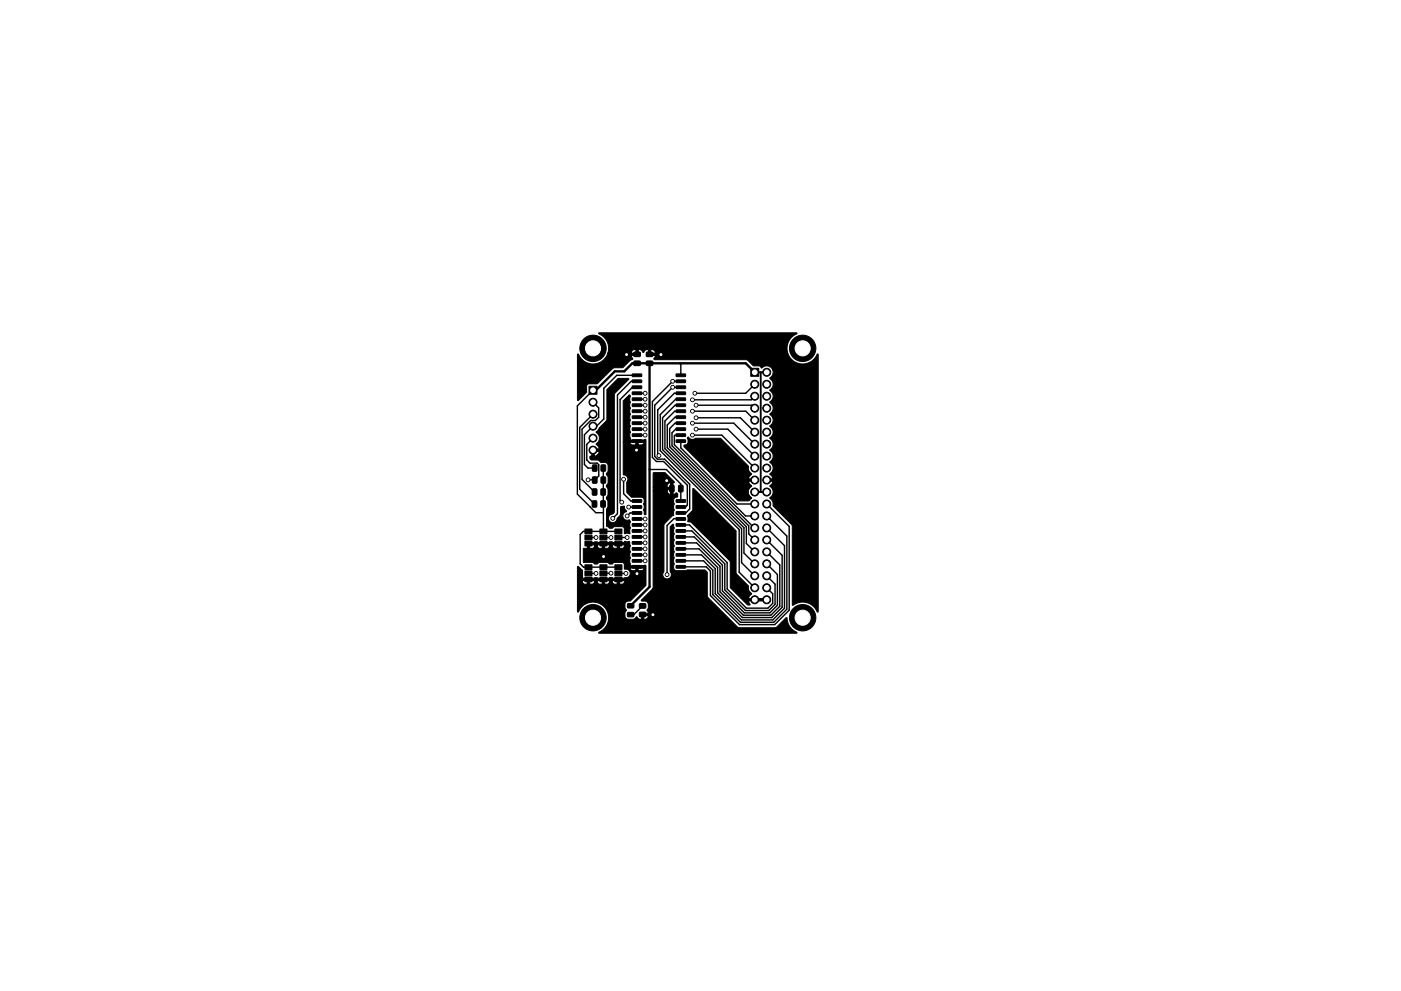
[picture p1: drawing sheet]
<svg xmlns="http://www.w3.org/2000/svg" width="297mm" height="210mm" viewBox="0 0 297 210" stroke-linecap="round" stroke-linejoin="round" font-family="sans-serif">
<g fill="#000" stroke="#000" stroke-width=".21">
<path d="M134.1 79.4l1.9-.1 .1 .5-2 .1zM134.4 76.7l1.2-.1 .2 .2v.6l-.2 .2h-1.1l-.1-.3zM134.4 74.8l1.2-.1 .2 .2v.6l-.2 .2h-1.1l-.1-.3zM137.1 76.7l1.2-.1 .1 .2v.6l-.2 .2h-1.1l-.1-.3zM137.1 74.8l1.2-.1 .1 .2v.6l-.2 .2h-1.1l-.1-.3zM143.4 79.4l1.9-.1 .1 .5-2 .1zM159.2 78.1h1.7v1.7h-1.7zM122.4 75.1h.2a3.5 3.5 0 0 0 2.9 2.1 3.3 3.3 0 0 0 3.4-2.3h5.9v-.7l-.7 .1-.3 .6h-4.9a3.5 3.5 0 0 0-2-4.2l.1-.1h41.9l.1 .2a3.4 3.4 0 0 0-1.2 5.5 3.4 3.4 0 0 0 5.6-1.2l.1 .1v54.5l-.2 .2a3.5 3.5 0 0 0-2.9-2.1 4.1 4.1 0 0 0-2.3 .6l-.1-16.8-.2-.4-3.9-3.8a1.75 1.75 0 0 0-.7-1.7 1.49 1.49 0 0 0 0-2.6l.5-.5 .2-.5h-1.8l-.1-.4 .1-.1h1.8l-.7-1.1a1.44 1.44 0 0 0 0-2.5 1.49 1.49 0 0 0 0-2.5 1.49 1.49 0 0 0 0-2.5 1.49 1.49 0 0 0 0-2.6 1.49 1.49 0 0 0 0-2.5 1.49 1.49 0 0 0 0-2.6 1.49 1.49 0 0 0 0-2.5 1.49 1.49 0 0 0 0-2.5 1.42 1.42 0 0 0 .4-2.2 1.42 1.42 0 0 0-2.2 0l-.4-.5h-1.3l-1.1-1.1-.4-.2h-19.4l-.2-.2 .3-.7h-1.4v-.5h1.5a.75 .75 0 0 0-.8-.7h-.2v.7h-.5v-.7h-.6l-.5 .6-.5-.6h-.6v1.2h-1.5l.3 .8-.5 .3-1.5 1.5-2.1 .1-3.4 3.3-2 .1-.2 .3v1.4l-1.8 1.8-.2-.1zM124.9 81.9h1.7v1.7h-1.7zM125.6 98.7l.8-.1 .2 .2v1l-.2 .2h-.6l-.2-.1zM127.5 98.7l.7-.1 .2 .2v1l-.1 .2h-.7l-.2-.1zM128.7 82.6l2.4-2.3 2.2 .1-2.9 3-.1 .3v25l-.4 .3-.4 .2a.92 .92 0 0 0 0 1.6 .92 .92 0 0 0 1.4-.8l.6-.8 .1-1.7 .8-.1 .1 .6 .4 .4-.4 .3a.95 .95 0 0 0-.3 1.3 .95 .95 0 0 0 1.3 .3l.2 .4-.2 .5 .2 .8-.2 1.2h-1.1v-1.1l-.4-.4h-1.7l-.5 .4h-.5l-.7-.4v-3.7l.3-.5v-1.1l-.3-.9 .3-.5v-1.2a.79 .79 0 0 1 0-1.3v-1.4a.56 .56 0 0 1-.3-.5 .56 .56 0 0 1 .3-.5v-1.3l-.1-.4-.5-.3h-.9l-.6-.5h-1.5l-.2-.3v-.5h.9a1.34 1.34 0 0 0 1.1-1h-1.1v1h-.5v-1.5l1.6-.1-.3-.5-.4-.5a1.49 1.49 0 0 0 0-2.5l2.3-2.6z"/>
<path d="M133.4 83.8l.3 .3-.2 .4 .2 .8-.2 .5 .2 .8-.2 .4 .2 .9-.2 .4 .2 .8-.2 .5 .2 .8-.2 .4 .2 .9-.2 .4 .2 .8-.2 .4 3.3-.1 .2 .2-.1 15.8-.3-.1-.2-.9 .2-.4-.2-.9 .2-.4-.1-.6-.5-.4h-2.1l-1-1v-2.2a1.07 1.07 0 0 0-.8-1.7v-6.7h1.4l.3 .4 .3 .1h1.9l.3-.1 .3-.4-1.3-.1v.6h-.5v-.6l-2.7 .1v-8.8zM134.1 80.6h1.9l.1 .5-2 .1zM134.1 81.9h1.9l.1 .5-2 .1zM134.1 83.2l1.9-.1 .1 .5-2 .1zM134.1 84.4h1.9l.1 .5-2 .1zM134.1 85.7h1.9l.1 .5-2 .1zM134.1 87h1.9l.1 .5h-2zM134.1 88.3l1.9-.1 .1 .5-2 .1zM134.1 89.5h1.9l.1 .5-2 .1zM134.1 90.8h1.9l.1 .5h-2zM134.1 92.1l1.9-.1 .1 .5-2 .1zM134.1 93.3h1.9l.1 .5-2 .1z"/>
<path d="M143.4 93.3h1.9l.1 .5-2 .1zM143.4 92.1l1.9-.1 .1 .5-2 .1zM143.4 90.8h1.9l.1 .5h-2zM143.4 89.5h1.9l.1 .5-2 .1zM143.4 88.3l1.9-.1 .1 .5-2 .1zM143.4 87h1.9l.1 .5h-2zM143.4 85.7h1.9l.1 .5-2 .1zM143.4 84.4h1.9l.1 .5-2 .1zM143.4 83.2l1.9-.1 .1 .5-2 .1zM143.4 81.9h1.9l.1 .5-2 .1zM143.4 80.6h1.9l.1 .5-2 .1zM145.8 92.8l.2-.1 .7 .5 .8-.2h5.3l5.9 5.9a1.7 1.7 0 0 0 .7 1.7l-.4 .4-.3 .6h1.8l.1 .4-.1 .1h-1.8l.2 .5 .5 .5a1.55 1.55 0 0 0-.3 2.3l.3 .3-.6 .6-2.3-.1-11.5-11.4v-.3l.5-.1 .3-.4z"/>
<path d="M124 114.8h1.5v1h-1.5zM124 113.5h1.5v1h-1.5zM124 112.2h1.5v1h-1.5zM125.6 106.3l.7-.1 .2 .2 .1 1-.2 .2h-.6l-.3-.1zM125.6 103.8l.7-.1 .3 .1v1l-.2 .3h-.6l-.2-.2zM125.6 101.2l.8-.1 .2 .2v1l-.2 .2h-.6l-.2-.1zM127.4 106.3l.7-.1 .3 .2v1l-.2 .2h-.6l-.2-.1zM127.4 103.8l.8-.1 .2 .1v1l-.2 .3h-.6l-.2-.2zM127.5 101.2l.7-.1 .2 .2v1l-.1 .2h-.7l-.2-.1zM127.2 114.8h1.5v1h-1.5zM127.2 113.5h1.5v1h-1.5zM127.2 112.2h1.5v1h-1.5z"/>
<path d="M130.4 114.8h1.5v1h-1.5zM130.4 113.5h1.5v1h-1.5zM130.4 112.2h1.5v1h-1.5zM134.1 106h1.9l.1 .5-2 .1zM134.1 107.3h1.9l.1 .5-2 .1zM134.1 108.6l1.9-.1 .1 .5-2 .1zM134.1 109.8h1.9l.1 .5-2 .1zM134.1 111.1h1.9l.1 .5-2 .1zM134.1 112.4h1.9l.1 .5h-2zM134.1 113.7l1.9-.1 .1 .5-2 .1zM134.1 114.9h1.9l.1 .5-2 .1zM134.1 116.2h1.9l.1 .5h-2z"/>
<path d="M134.1 117.5l1.9-.1 .1 .5-2 .1zM134.1 118.7h1.9l.1 .5-2 .1zM138.5 100.3h2.5l2 2-.3 .1v2.5l.7-.3 .3 .2v.6l-.6 .2-.3 .4 .2 .9-.2 .4 .2 .9-.2 .4 .1 .7-1.9 1.7-.2 .4v9.8a.93 .93 0 0 0 0 1.4 .93 .93 0 0 0 1.3 0 .93 .93 0 0 0 0-1.4v-9.4l.6-.6 .3 .8-.2 .4 .2 .9-.2 .4 .2 .8-.2 .5 .2 .8-.2 .4 .2 .9-.2 .4 .2 .8-.2 .5 .2 .8-.2 .9 .2 .3 .4 .3h1.9l.4-.2 3.8 .1 .5 .5v5.2l6.4 6.4 .4 .1h7.6l.3-.2 2-1.9h.1a3.6 3.6 0 0 0 2.2 3.1l-.1 .2h-41.9l-.1-.2a3.4 3.4 0 0 0 1.2-5.5 3.4 3.4 0 0 0-5.5 1.2l-.2-.2v-6.2h1.1l.1 .3 .4 .1h1.6l.4-.4h.7l.1 .3 .3 .1h1.7l.4-.4h.7l.4 .4h1.6l.4-.2 .1-.5h-1v.7h-.5l-.1-.7h-.9v.3h-.7v-.3h-1v.7h-.5v-.7h-1v.3h-.7v-.3h-1v.7h-.5v-.7h-1v.3h-1.1l.1-3.3 1 .8v1.7h2.5l.2-.2 .5 .2h2.5l.1-.2h.5l.1 .2 2.7-.1a.91 .91 0 0 0 1-1 .91 .91 0 0 0-1.1-.8l-.1-.3h1.1l.3 .4 .3 .2h1.9l.3-.2 .3-.4h-1.3v.6h-.5v-.6h-2.4l-.1-.9-.4-.3h-1.6l-.5 .4h-.6l-.5-.4h-1.6l-.5 .4h-.6l-.4-.4-1.8 .1-.1-3 1.9-.1 .4-.4h.7l.1 .3 .3 .1h1.7l.4-.4h.7l.4 .4h1.7l.3-.2 .1-.5h-1v.7h-.5v-.7h-1v.3h-.7v-.3h-1v.7h-.5v-.7h-1v.3h-.7v-.3h-1v.7h-.5v-1.1l.1-.1h1.4l.2-.2h.4l.1 .2h2.5l.1-.2h.5l.1 .2h2.5v-.3l1.1 .1 .2 .9-.2 .4 .2 .9-.2 .4 .2 .8-.2 .4 .2 .9-.2 .4h3.4l.1 4.1-3.3 3.4h-.6l-.4 .3-.2 1 .3 .7-.3 .5v.8l.2 .3 .4 .3h1.2l.7-.6 .6 .6h1.1a.74 .74 0 0 0 .7-.8h-.9v.8h-.5l.1-1.3h1.4l-.3-.6 .2-.5 .1-.8-.5-.6-.9-.1-.1-.1 2.2-2.3 .3-.5v-20.4h2.9a.74 .74 0 0 0 .8 .7v-1h-.8v.3h-2.9v-.8h3.7v-1a.75 .75 0 0 0-.8 .7v.3h-2.9zM142 103l.7-.1 .2 .2v1l-.1 .3h-.6l-.2-.2zM143.4 118.7h1.9l.1 .5-2 .1zM143.4 117.5l1.9-.1 .1 .5-2 .1zM143.4 116.2h1.9l.1 .5h-2zM143.4 114.9h1.9l.1 .5-2 .1zM143.4 113.7l1.9-.1 .1 .5-2 .1zM143.4 112.4h1.9l.1 .5h-2zM143.4 111.1h1.9l.1 .5-2 .1zM143.4 109.8h1.9l.1 .5-2 .1z"/>
<path d="M143.4 108.6l1.9-.1 .1 .5-2 .1zM143.4 107.3h1.9l.1 .5-2 .1zM143.4 106h1.9l.1 .5-2 .1zM143.9 103l.7-.1 .2 .2v1l-.1 .3h-.6l-.2-.2zM146.9 103.7h.2l8.9 8.9 .1 9 2.6 2.7a1.74 1.74 0 0 0 .7 1.7l-.4 .4-.3 .6h4l.1 .4-4.1 .1 .3 .8h-.5l-3.7-3.6v-5.4l-.1-.3-8.1-8.1-.8-.3 .1-.7-.2-.5 1.1-1 .1-.3zM124 122.4h1.5v1h-1.5zM124 121.1h1.5v1h-1.5zM124 119.8h1.5v1h-1.5zM127.2 122.4h1.5v1h-1.5zM127.2 121.1h1.5v1h-1.5zM127.2 119.8h1.5v1h-1.5zM130.4 122.4h1.5v1h-1.5z"/>
<path d="M130.4 121.1h1.5v1h-1.5zM130.4 119.8h1.5v1h-1.5zM133.1 130l1.2-.1 .1 .3v.5l-.2 .2h-1l-.2-.3zM133.1 128.1h1.2l.1 .2v.6l-.2 .1h-1l-.2-.2zM134.1 120h1.9l.1 .5-2 .1zM135.6 128.1h1.2l.1 .2v.6l-.2 .2-1-.1-.2-.2zM135.6 129.9h1.2l.1 .2v.6l-.2 .2h-1l-.2-.3zM143.4 120h1.9l.1 .5-2 .1z"/>
<circle cx="125.7" cy="73.9" r="2.8"/>
<circle cx="132.8" cy="75.2" r=".4"/>
<circle cx="140.1" cy="75.2" r=".4"/>
<circle cx="162.6" cy="79" r=".85"/>
<circle cx="170.2" cy="73.9" r="2.8"/>
<circle cx="125.7" cy="85.3" r=".85"/>
<circle cx="125.7" cy="93" r=".85"/>
<circle cx="125.7" cy="87.9" r=".85"/>
<circle cx="125.7" cy="90.4" r=".85"/>
<circle cx="125.7" cy="95.5" r=".85"/>
<circle cx="135" cy="95.5" r=".4"/>
<circle cx="136.8" cy="84.7" r=".4"/>
<circle cx="136.8" cy="87.2" r=".4"/>
<circle cx="136.8" cy="92.3" r=".4"/>
<circle cx="136.8" cy="86" r=".4"/>
<circle cx="136.8" cy="88.5" r=".4"/>
<circle cx="136.8" cy="89.8" r=".4"/>
<circle cx="136.8" cy="91.1" r=".4"/>
<circle cx="136.8" cy="83.4" r=".4"/>
<circle cx="139.7" cy="96.7" r=".4"/>
<circle cx="142.6" cy="82.2" r=".4"/>
<circle cx="142.6" cy="80.9" r=".4"/>
<circle cx="146.8" cy="84.8" r=".4"/>
<circle cx="146.8" cy="87.2" r=".4"/>
<circle cx="146.8" cy="89.8" r=".4"/>
<circle cx="146.8" cy="92.3" r=".4"/>
<circle cx="147.3" cy="83.4" r=".4"/>
<circle cx="147.6" cy="86" r=".4"/>
<circle cx="147.6" cy="88.6" r=".4"/>
<circle cx="147.6" cy="91.1" r=".4"/>
<circle cx="160" cy="91.7" r=".85"/>
<circle cx="160" cy="94.2" r=".85"/>
<circle cx="160" cy="89.1" r=".85"/>
<circle cx="160" cy="96.8" r=".85"/>
<circle cx="160" cy="99.3" r=".85"/>
<circle cx="160" cy="81.5" r=".85"/>
<circle cx="160" cy="86.6" r=".85"/>
<circle cx="160" cy="84.1" r=".85"/>
<circle cx="162.6" cy="89.1" r=".85"/>
<circle cx="162.6" cy="86.6" r=".85"/>
<circle cx="162.6" cy="84.1" r=".85"/>
<circle cx="162.6" cy="94.2" r=".85"/>
<circle cx="162.6" cy="81.5" r=".85"/>
<circle cx="162.6" cy="91.7" r=".85"/>
<circle cx="162.6" cy="96.8" r=".85"/>
<circle cx="162.6" cy="99.3" r=".85"/>
<circle cx="124.7" cy="101.8" r=".4"/>
<circle cx="126.4" cy="114" r=".4"/>
<circle cx="128" cy="118.1" r=".4"/>
<circle cx="129.5" cy="114" r=".4"/>
<circle cx="129.9" cy="110" r=".4"/>
<circle cx="131.8" cy="106.5" r=".4"/>
<circle cx="132.2" cy="101.7" r=".4"/>
<circle cx="133" cy="109.5" r=".4"/>
<circle cx="133" cy="114" r=".4"/>
<circle cx="133.3" cy="107.6" r=".4"/>
<circle cx="136.8" cy="110.1" r=".4"/>
<circle cx="136.8" cy="111.4" r=".4"/>
<circle cx="136.8" cy="115.2" r=".4"/>
<circle cx="136.8" cy="117.7" r=".4"/>
<circle cx="136.8" cy="119" r=".4"/>
<circle cx="136.8" cy="113.9" r=".4"/>
<circle cx="136.8" cy="116.5" r=".4"/>
<circle cx="136.8" cy="112.6" r=".4"/>
<circle cx="141.4" cy="102" r=".4"/>
<circle cx="160" cy="114.5" r=".85"/>
<circle cx="160" cy="112" r=".85"/>
<circle cx="160" cy="104.4" r=".85"/>
<circle cx="160" cy="106.9" r=".85"/>
<circle cx="160" cy="101.8" r=".85"/>
<circle cx="160" cy="119.6" r=".85"/>
<circle cx="160" cy="117.1" r=".85"/>
<circle cx="160" cy="109.5" r=".85"/>
<circle cx="162.6" cy="117.1" r=".85"/>
<circle cx="162.6" cy="112" r=".85"/>
<circle cx="162.6" cy="109.5" r=".85"/>
<circle cx="162.6" cy="104.4" r=".85"/>
<circle cx="162.6" cy="119.6" r=".85"/>
<circle cx="162.6" cy="114.5" r=".85"/>
<circle cx="162.6" cy="101.8" r=".85"/>
<circle cx="162.6" cy="106.9" r=".85"/>
<circle cx="125.7" cy="131.1" r="2.8"/>
<circle cx="126.4" cy="121.7" r=".4"/>
<circle cx="129.5" cy="121.6" r=".4"/>
<circle cx="132.7" cy="121.7" r=".4"/>
<circle cx="135.1" cy="121.7" r=".4"/>
<circle cx="138.4" cy="130.4" r=".4"/>
<circle cx="141.4" cy="121.9" r=".4"/>
<circle cx="160" cy="127.2" r=".85"/>
<circle cx="160" cy="124.7" r=".85"/>
<circle cx="160" cy="122.2" r=".85"/>
<circle cx="162.6" cy="127.2" r=".85"/>
<circle cx="162.6" cy="124.7" r=".85"/>
<circle cx="162.6" cy="122.2" r=".85"/>
<circle cx="170.2" cy="131.1" r="2.8"/>
</g>
<g fill="none" stroke="#000" stroke-width=".3">
<path d="M135.1 79.6h-4.3l-2.8 2.8v6.5l-1.5 1.5h-.8l-1.8 1.8v6.4l.8 .7h1.4M144.2 77.1l.1 .2v2.3M125.7 85.3l1.2 1.2v2l-.7 .7h-1l-1.8 1.8v10.7l2.7 2.7M125.7 93l-1.3 1.3v3.3l.7 .7h1.5l.3 .3v2.4l-.8 .8h-1.4M125.7 87.9l-2.8 2.8v13.1l3.1 3.1M125.7 82.8l-3.3 3.3v18.7l3.9 4h1.6M127.9 99.3v13.4M135.1 82.2h-1l-2.6 2.6v21.4l.3 .3M135.1 80.9h-1.3l-2.9 2.9v25.2l-1 1M135.1 83.4h1.7M135.1 84.7h1.7M135.1 86h1.7"/>
<path d="M135.1 87.2h1.7M135.1 88.5h1.7M135.1 89.8h1.7M135.1 91.1h1.7M135.1 92.3h1.7M137.7 99.6h3.6l3 3.1v3.6M144.3 82.2h-1.7l-3.8 3.8v10.8l.6 .6h1.5l5.3 5.3v5.3l-.8 .8h-1.1M144.3 80.9h-1.7l-4.3 4.3v11.9l.9 .8h1.5l5 5v4.3l-.4 .4h-1M144.3 84.7h-1l-3.3 3.3v7.6l16.7 16.7v9.1l3.3 3.3M144.3 83.4h-1.3l-3.6 3.6v9.4l.3 .3M144.3 86h-1.2l-2.6 2.6v6.8l16.7 16.8v7.2l2.8 2.8M144.3 87.2h-1.2l-2.1 2.1v5.9l16.7 16.8v5.3l2.3 2.3"/>
<path d="M144.3 88.5h-1.2l-1.6 1.7v4.8l16.7 16.8v3.5l1.8 1.8M144.3 89.8h-1.2l-1.1 1.1v3.9l16.7 16.8v1.7l1.3 1.2M144.3 91.1h-1l-.8 .7v2.8l17.5 17.4M144.3 92.3h-1.2l-.1 .2v1.9l15.1 15.1h1.9M144.3 93.6v1.4l11.9 11.9h3.8M146.8 87.2h11.3l1.9 1.9M146.8 89.8h8.8l4.4 4.4M146.8 92.3h6.2l7 7M147.6 86h11.8l.6 .6M147.6 88.6h9.4l3 3.1M147.6 91.1h6.7l5.7 5.7M160 81.5l-1.9 1.9h-10.8"/>
<path d="M160 84.1l-.7 .7h-12.5M124.8 114h1.6M125.2 107.6h.1M127.9 114h1.6M131.1 114h1.9M131.1 112.7h-7.4l-.7 .7v6.2l.7 .7h7.4M132.2 101.7v3.1l1.6 1.5h1.3M135.1 108.8h-1.5l-.6 .7M135.1 110.1h1.7M135.1 111.4h1.7M135.1 112.6h1.7M135.1 113.9h1.7"/>
<path d="M135.1 115.2h1.7M135.1 116.5h1.7M135.1 117.7h1.7M135.1 119h1.7M135.1 107.6h-1.8M144.3 106.3h.1M144.3 110.1l-1.4-.1-1.5 1.5v10.4M144.3 111.4h1.9l8 8v5.6l4 4h4.6l1-1v-2l-1.2-1.3M144.3 112.6h2.4l7 7v5.6l4.3 4.3h5l1.3-1.3v-4.3l-1.7-1.7M144.3 113.9h2.9l6 6v5.5l4.6 4.6h5.4l1.6-1.6v-6.5l-2.2-2.3M144.3 115.2h3.4l5 4.9v5.5l4.9 4.9h5.8l1.9-1.9v-8.7l-2.7-2.8M162.6 114.5l3.2 3.3v11l-2.2 2.2h-6.2l-5.3-5.2v-5.4l-3.9-3.9h-3.9"/>
<path d="M162.6 112l3.7 3.8v13.2l-2.5 2.5h-6.6l-5.6-5.5v-5.4l-2.9-2.9h-4.4M162.6 109.5l4.2 4.2v15.6l-2.7 2.7h-7.1l-5.9-5.8v-5.2l-1.9-2h-4.9M162.6 106.9l4.7 4.8v17.8l-3 3h-7.5l-6.2-6.1v-5.2l-.9-.9h-5.4M124.8 121.6v.1M124.8 121.7h1.6M129.5 121.6h-1.6M131.1 121.6v.1M131.1 121.7h1.6M136.2 128.5l-1.8 1.9h-.7"/>
</g>
<path d="M137.7 77.1v47.4l-4 4M160 79l-1.9-1.9h-24l-1.7 1.7h-2l-4.1 4h-.6" fill="none" stroke="#000" stroke-width=".5"/>
<path d="M160 79h2.6M161.3 79v25.4M160 104.4h2.6" fill="none" stroke="#000" stroke-width=".4"/>
<g fill="#fff" stroke="#fff" stroke-width=".21">
<circle cx="142.6" cy="82.2" r=".2"/>
<circle cx="142.6" cy="80.9" r=".2"/>
<circle cx="124.7" cy="101.8" r=".2"/>
<circle cx="132.2" cy="101.7" r=".2"/>
<circle cx="133" cy="114" r=".2"/>
<circle cx="139.7" cy="96.7" r=".2"/>
<circle cx="129.9" cy="110" r=".2"/>
<circle cx="129.5" cy="114" r=".2"/>
<circle cx="126.4" cy="114" r=".2"/>
<circle cx="131.8" cy="106.5" r=".2"/>
<circle cx="141.4" cy="121.9" r=".2"/>
<circle cx="132.7" cy="121.7" r=".2"/>
<circle cx="147.3" cy="83.4" r=".2"/>
<circle cx="136.8" cy="83.4" r=".2"/>
<circle cx="136.8" cy="110.1" r=".2"/>
<circle cx="146.8" cy="84.8" r=".2"/>
<circle cx="136.8" cy="84.7" r=".2"/>
<circle cx="136.8" cy="111.4" r=".2"/>
<circle cx="147.6" cy="86" r=".2"/>
<circle cx="136.8" cy="86" r=".2"/>
<circle cx="136.8" cy="112.6" r=".2"/>
<circle cx="146.8" cy="87.2" r=".2"/>
<circle cx="136.8" cy="87.2" r=".2"/>
<circle cx="136.8" cy="113.9" r=".2"/>
<circle cx="147.6" cy="88.6" r=".2"/>
<circle cx="136.8" cy="88.5" r=".2"/>
<circle cx="136.8" cy="115.2" r=".2"/>
<circle cx="146.8" cy="89.8" r=".2"/>
<circle cx="136.8" cy="89.8" r=".2"/>
<circle cx="136.8" cy="116.5" r=".2"/>
<circle cx="136.8" cy="91.1" r=".2"/>
<circle cx="147.6" cy="91.1" r=".2"/>
<circle cx="136.8" cy="117.7" r=".2"/>
<circle cx="146.8" cy="92.3" r=".2"/>
<circle cx="136.8" cy="92.3" r=".2"/>
<circle cx="136.8" cy="119" r=".2"/>
<circle cx="133.3" cy="107.6" r=".2"/>
<circle cx="129.5" cy="121.6" r=".2"/>
<circle cx="126.4" cy="121.7" r=".2"/>
<circle cx="133" cy="109.5" r=".2"/>
<circle cx="135.1" cy="121.7" r=".2"/>
<circle cx="138.4" cy="130.4" r=".2"/>
<circle cx="140.1" cy="75.2" r=".2"/>
<circle cx="141.4" cy="102" r=".2"/>
<circle cx="128" cy="118.1" r=".2"/>
<circle cx="135" cy="95.5" r=".2"/>
<circle cx="132.8" cy="75.2" r=".2"/>
<circle cx="125.7" cy="82.8" r=".5"/>
<circle cx="125.7" cy="85.3" r=".5"/>
<circle cx="125.7" cy="87.9" r=".5"/>
<circle cx="125.7" cy="90.4" r=".5"/>
<circle cx="125.7" cy="93" r=".5"/>
<circle cx="125.7" cy="95.5" r=".5"/>
<circle cx="170.2" cy="73.9" r="1.6"/>
<circle cx="170.2" cy="131.1" r="1.6"/>
<circle cx="125.7" cy="131.1" r="1.6"/>
<circle cx="160" cy="79" r=".5"/>
<circle cx="162.6" cy="79" r=".5"/>
<circle cx="160" cy="81.5" r=".5"/>
<circle cx="162.6" cy="81.5" r=".5"/>
<circle cx="160" cy="84.1" r=".5"/>
<circle cx="162.6" cy="84.1" r=".5"/>
<circle cx="160" cy="86.6" r=".5"/>
<circle cx="162.6" cy="86.6" r=".5"/>
<circle cx="160" cy="89.1" r=".5"/>
<circle cx="162.6" cy="89.1" r=".5"/>
<circle cx="160" cy="91.7" r=".5"/>
<circle cx="162.6" cy="91.7" r=".5"/>
<circle cx="160" cy="94.2" r=".5"/>
<circle cx="162.6" cy="94.2" r=".5"/>
<circle cx="160" cy="96.8" r=".5"/>
<circle cx="162.6" cy="96.8" r=".5"/>
<circle cx="160" cy="99.3" r=".5"/>
<circle cx="162.6" cy="99.3" r=".5"/>
<circle cx="160" cy="101.8" r=".5"/>
<circle cx="162.6" cy="101.8" r=".5"/>
<circle cx="160" cy="104.4" r=".5"/>
<circle cx="162.6" cy="104.4" r=".5"/>
<circle cx="160" cy="106.9" r=".5"/>
<circle cx="162.6" cy="106.9" r=".5"/>
<circle cx="160" cy="109.5" r=".5"/>
<circle cx="162.6" cy="109.5" r=".5"/>
<circle cx="160" cy="112" r=".5"/>
<circle cx="162.6" cy="112" r=".5"/>
<circle cx="160" cy="114.5" r=".5"/>
<circle cx="162.6" cy="114.5" r=".5"/>
<circle cx="160" cy="117.1" r=".5"/>
<circle cx="162.6" cy="117.1" r=".5"/>
<circle cx="160" cy="119.6" r=".5"/>
<circle cx="162.6" cy="119.6" r=".5"/>
<circle cx="160" cy="122.2" r=".5"/>
<circle cx="162.6" cy="122.2" r=".5"/>
<circle cx="160" cy="124.7" r=".5"/>
<circle cx="162.6" cy="124.7" r=".5"/>
<circle cx="160" cy="127.2" r=".5"/>
<circle cx="162.6" cy="127.2" r=".5"/>
<circle cx="125.7" cy="73.9" r="1.6"/>
</g>
</svg>
